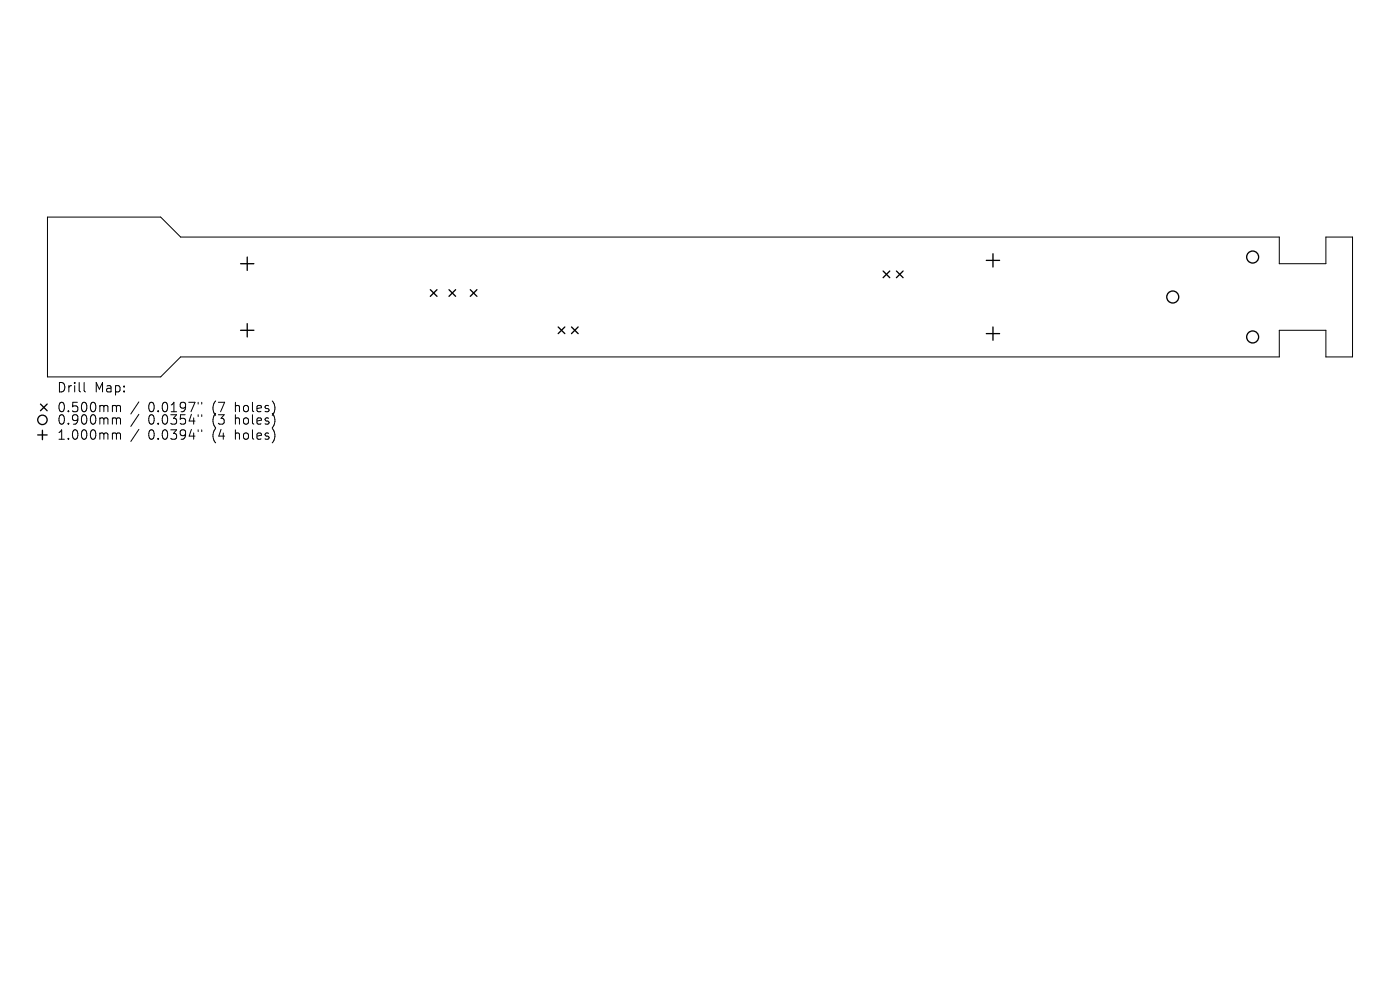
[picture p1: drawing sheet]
<svg xmlns="http://www.w3.org/2000/svg" width="297mm" height="210mm" viewBox="0 0 297 210" stroke-linecap="round" stroke-linejoin="round" font-family="sans-serif">
<defs><g id="words">
<g font-size="2.8">
<text x="12" y="83.5">Drill</text>
<text x="20" y="83.5">Map:</text>
<text x="12" y="87.7">0.500mm</text>
<text x="31.4" y="87.7">0.0197&quot;</text>
<text x="45.2" y="87.7">(7</text>
<text x="50.1" y="87.7">holes)</text>
<text x="12" y="90.4">0.900mm</text>
<text x="12" y="93.6">1.000mm</text>
<text x="31.4" y="90.4">0.0354&quot;</text>
<text x="31.4" y="93.6">0.0394&quot;</text>
<text x="45.2" y="90.4">(3</text>
<text x="45.2" y="93.6">(4</text>
<text x="50.1" y="90.4">holes)</text>
<text x="50.1" y="93.6">holes)</text>
</g>
</g></defs>
<g fill="none" stroke="#000" stroke-width=".21">
<path d="M10.1 46.1h24l4.2 4.2h233.1v5.6h9.9v-5.6h5.6v25.4h-5.6v-5.6h-9.9v5.6h-233.1l-4.2 4.3h-24zM17.8 81.1v1.8l.3 .2M24.1 86h.3l.3 .3M24.1 88.6h.3l.3 .3M24.1 91.8l.5 .1 .1 .2M24.7 86.3l.3-.3 .5 .1 .1 1.2M24.7 86.3v1M24.7 88.9v1.1M24.7 92.1v1.1M24.7 88.9l.3-.3 .5 .1 .1 1.3M24.7 92.1l.3-.3 .5 .1 .1 1.3M29.5 85.2l-1.7 2.6"/>
<path d="M29.5 87.9l-1.7 2.6M29.5 91.1l-1.7 2.6M42 85.3v.4M42 88v.4M42 91.2v.4M42.8 85.3v.4M42.8 88v.4M42.8 91.2v.4"/>
</g>
<g fill="none" stroke="#000" stroke-width=".28">
<path d="M51 55.9h2.9M52.4 54.5v2.9M187.3 57.5l1.5 1.4M188.8 57.5l-1.5 1.4M190.2 57.5l1.4 1.4M191.6 57.5l-1.4 1.4M209.2 55.2h2.9M210.7 53.8v2.8M51 70.1h2.9M52.4 68.7v2.8M91.3 61.4l1.4 1.5M92.7 61.4l-1.4 1.5"/>
<path d="M95.2 61.4l1.5 1.5M96.7 61.4l-1.5 1.5M99.8 61.4l1.4 1.5M101.2 61.4l-1.4 1.5M118.4 69.4l1.4 1.4M119.8 69.4l-1.4 1.4M121.2 69.4l1.5 1.4M122.7 69.4l-1.5 1.4M209.2 70.8h2.9M210.7 69.4v2.8M8 92.3h2M8.6 85.7l1.4 1.4"/>
<path d="M9 91.3v2M10 85.7l-1.4 1.4"/>
<circle cx="265.7" cy="54.5" r="1.27"/>
<circle cx="248.8" cy="63" r="1.27"/>
<circle cx="265.7" cy="71.5" r="1.27"/>
<circle cx="9" cy="89.1" r="1"/>
</g>
<use href="#words"/>
</svg>
